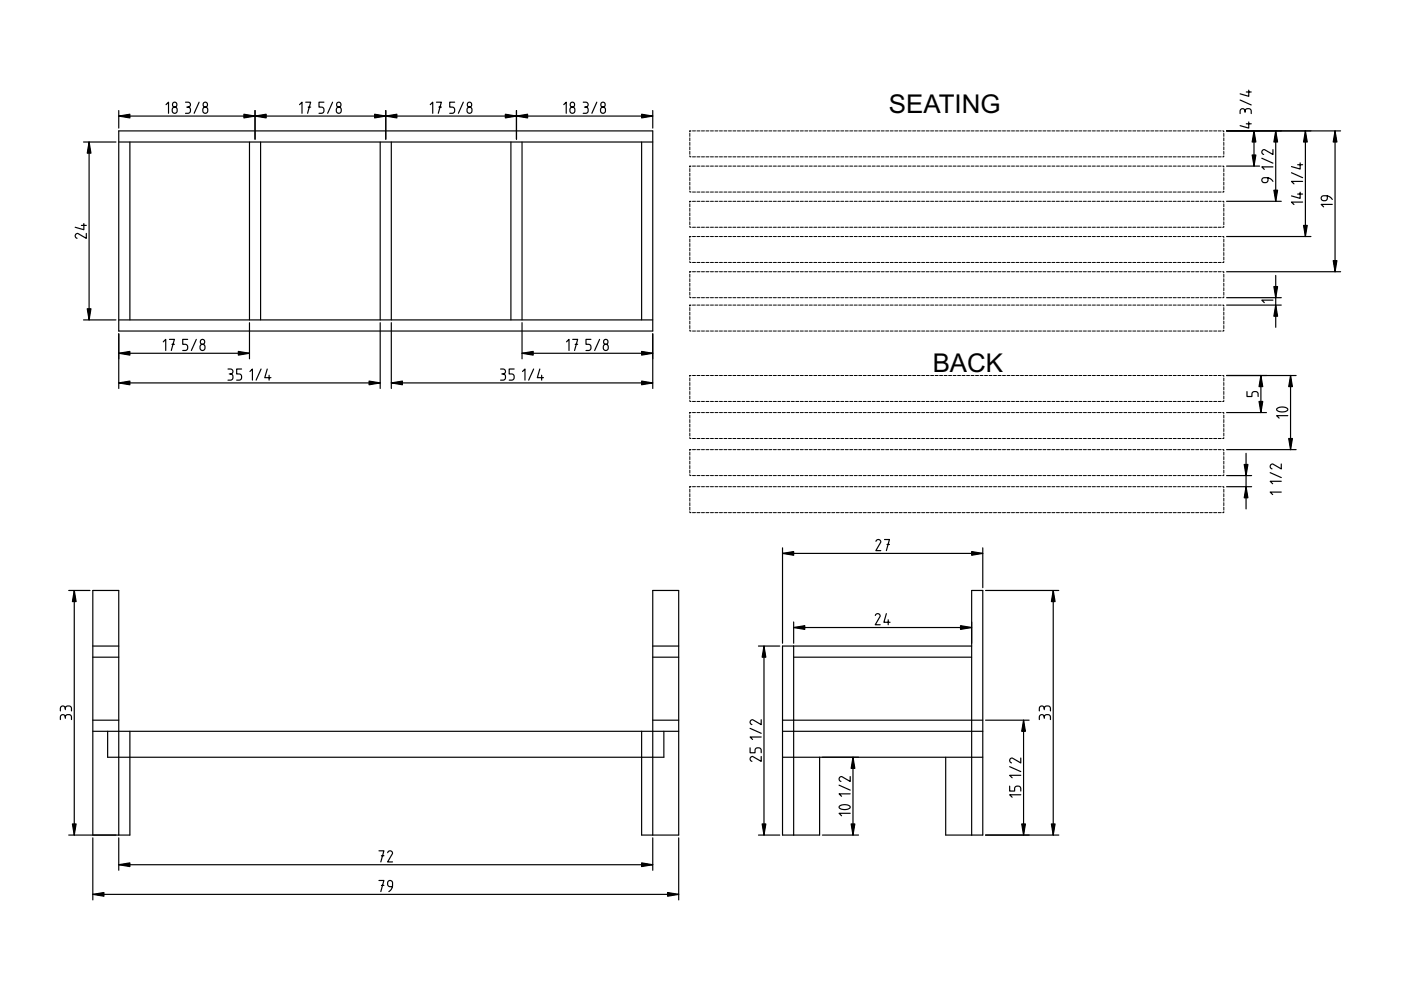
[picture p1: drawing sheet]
<svg xmlns="http://www.w3.org/2000/svg" width="297mm" height="210mm" viewBox="0 0 297 210" stroke-linecap="round" stroke-linejoin="round" font-family="sans-serif">
<defs><g id="words">
<g font-size="5.5">
<text x="188.5" y="23.9">SEATING</text>
<text x="197.7" y="78.9">BACK</text>
</g>
</g></defs>
<g fill="none" stroke="#000" stroke-width=".25">
<path d="M264.2 19.5h1.1M264.8 19.1v1.3l-1.9-.5M17.7 30.1h6.9M18.9 30.1v37.7M25.2 23.4v3.8M25.2 27.8h113.2v42.4h-113.2zM25.2 30.1h113.2M25.2 24.6h113.2M27.5 30.1v37.7M35.2 22.2l.5-.5v2.3M36.7 22.9l.4-.2 .4 .2 .1 .7-.3 .3-.4 .1-.3-.2-.1-.6zM39.3 21.7h.8l.3 .5-.2 .4-.3 .1 .4 .3v.7l-.3 .3h-.7"/>
<path d="M39.6 22.7h.3M42.2 21.7l-1 2.3M43.2 22.9l.4-.2 .4 .2v.7l-.2 .3-.4 .1-.3-.2-.1-.6zM52.9 30.1v37.7M54.1 23.4v6.1M55.3 30.1v37.7M63.5 22.2l.5-.5v2.3M64.8 21.7h1.1l-.7 2.3M65.3 22.7h.6M68.7 21.7h-1.1v1l.8 .1 .3 .4v.4l-.2 .3-.9 .1M70.5 21.7l-1 2.3M71.5 22.9l.4-.2 .4 .2v.7l-.2 .3-.4 .1-.3-.2-.1-.6z"/>
<path d="M80.6 30.1v37.7M81.8 23.4v6.1M83 30.1v37.7M91.2 22.2l.5-.5v2.3M92.5 21.7h1.1l-.7 2.3M93.1 22.7h.5M96.4 21.7h-1.1v1l.8 .1 .3 .4v.4l-.2 .3-.9 .1M98.2 21.7l-1 2.3M99.2 22.9l.4-.2 .4 .2 .1 .7-.3 .3-.4 .1-.3-.2-.1-.6zM108.3 30.1v37.7M109.5 23.4v6.1M110.7 30.1v37.7"/>
<path d="M119.5 22.2l.5-.5v2.3M121 22.9l.4-.2 .4 .2 .1 .7-.2 .3-.4 .1-.4-.2-.1-.6zM123.7 21.7h.7l.3 .5-.2 .4-.3 .1 .5 .3-.1 .7-.3 .3h-.6M123.9 22.7h.3M126.5 21.7l-1 2.3M127.5 22.9l.4-.2 .4 .2 .1 .7-.3 .3-.4 .1-.3-.2-.1-.6zM136 30.1v37.7M138.4 23.4v3.8M260.1 27.8h24.1M260.1 35.2h7M262.9 24.1l.1-.8 .5-.3 .3 .2 .2 .4 .3-.5h.7l.3 .3v.7M262.9 21.2l2.4 1.1"/>
<path d="M264 23.6v.2M264.2 26.2h1.1M264.8 25.9v1.3l-1.9-.6M265.9 27.8v7.4M267.5 33.5l2.4 1.1M268.8 37.7v.6l-.2 .3-.6 .1-.4-.2v-.5l.5-.3 1.1 .1 .7 .7M269.9 35.4h-2.4l.6 .5M269.9 31.7v1.1l-1.9-1.1-.3 .2-.2 .3 .1 .4 .3 .1M270.5 27.8v14.9M273.8 36.6l2.4 1.1M275.1 34.9h1.1M275.7 34.5v1.3l-1.9-.5"/>
<path d="M276.2 38.5h-2.4l.5 .5M276.8 27.8v22.3M283.1 27.8v29.8M17.3 47.8h1M17.8 47.4v1.3l-1.9-.5M18.3 49.5v1l-1.9-1-.3 .1-.2 .3 .1 .4 .3 .2M260.1 42.7h11.6M260.1 50.1h17.8M260.1 57.6h24.1M270.5 58.4v11M275.1 41.1h1.1M275.7 40.8v1.3l-1.9-.6"/>
<path d="M276.2 42.8h-2.4l.5 .6M281.4 41.5v.6l-.2 .4h-.7l-.3-.2v-.5l.4-.3 1.2 .2 .7 .6M282.5 43.3h-2.4l.5 .6M17.7 67.8h6.9M25.2 70.8v11.6M25.2 67.8h113.2M25.2 74.9h27.7M34.6 72.5l.5-.5v2.3M35.9 72h1.1l-.7 2.3M36.4 73h.6M39.8 72h-1.1v1l.8 .1 .3 .4v.4l-.2 .3-.9 .1M41.6 72l-1 2.3"/>
<path d="M42.6 73.2l.4-.2 .4 .2v.7l-.2 .3-.4 .1-.3-.2-.1-.6zM48.3 78.2l.8 .1 .3 .5-.2 .3-.3 .2 .4 .3v.7l-.3 .3h-.7M48.6 79.3h.3M51.2 78.2h-1v1.1l.7 .1 .3 .4v.4l-.2 .3-.8 .1M52.9 68.4v7.7M53 78.8l.5-.6v2.4M55.4 78.2l-1.1 2.4M56.7 78.2l-.6 1.9h1.3M57.1 79.6v1M80.6 68.4v14M83 68.4v14M106.1 78.2l.8 .1 .3 .5-.2 .3-.3 .2 .4 .3v.7l-.3 .3h-.7"/>
<path d="M106.4 79.3h.3M109 78.2h-1v1.1l.7 .1 .3 .4v.4l-.2 .3-.8 .1M110.7 68.4v7.7M110.7 74.9h27.7M110.8 78.8l.5-.6v2.4M113.1 78.2l-1 2.4M114.4 78.2l-.5 1.9h1.3M114.8 79.6v1M120.1 72.5l.5-.5v2.3M121.4 72h1.1l-.7 2.3M121.9 73h.6M125.3 72h-1.1v1l.8 .1 .3 .4v.4l-.2 .3-.9 .1"/>
<path d="M127.1 72l-1 2.3M128.1 73.2l.4-.2 .4 .2v.7l-.2 .3-.4 .1-.3-.2-.1-.6zM138.4 70.8v11.6M260.1 63.1h11.6M260.1 64.7h11.6M260.1 79.6h14.7M267.3 79.6v7.9M269.9 63.6h-2.4l.6 .6M273.6 79.6v15.7M25.2 81.2h55.4M83 81.2h55.4M260.1 87.5h8.4"/>
<path d="M260.1 95.3h14.7M264.2 96.1v11.8M264.4 83v1.1h1l.1-.8 .5-.3h.4l.3 .3v.8M270.8 86.6a1.65 1.65 0 0 1 2.2 .2l-.1 .3a1.65 1.65 0 0 1-2.2-.3zM271.7 98.4v1l-1.9-1-.3 .1-.2 .3 .1 .4 .3 .2M273 88.1h-2.3l.5 .6M165.9 116.2v20.2M165.9 117.3h42.5M185.7 114.8l.2-.3 .4-.1 .3 .2 .1 .3-1 1.8h1M187.5 114.4h1.1l-.7 2.3M188.1 115.4h.5M208.4 116.2v8.4"/>
<path d="M260.1 100.8h5.3M260.1 103.2h5.3M269.3 100.2l2.4 1.1M271.7 104.3h-2.4l.5 .6M271.7 102h-2.4l.5 .6M14.6 125.2h4.5M15.7 125.2v51.9M19.7 137h5.5M19.7 139.3h5.5M138.4 137h5.5M138.4 139.3h5.5M160.8 137h4.5"/>
<path d="M162 137v40.1M168.3 131.9v4.5M168.3 137v40.1M168.3 139.3h37.7M168.3 133.1h37.7M185.6 130.5l.2-.3 .4-.1 .3 .2 .1 .3-1 1.9h1M187.9 130.1l-.5 1.8h1.3M188.3 131.4v1.1M206 137h-40.1v40.1h7.9v-16.5M209 125.2h15.5M223.3 125.2v51.9M12.8 152.6l.1-.8 .4-.3 .4 .2 .1 .3 .4-.4h.7l.2 .3 .1 .7"/>
<path d="M12.8 150.7l.1-.7 .4-.3 .4 .1 .1 .4 .4-.5h.7l.2 .4 .1 .6M13.8 150.2v.3M13.8 152v.3M19.7 155.1h124.2M19.7 152.7h5.5M22.8 155.1v5.5h118v-5.5M27.5 155.1v22h-12.9M136 155.1v22h7.9v-51.9h-5.5v51.9M138.4 152.7h5.5M159 158.6v1h1.1v-.8l.5-.2h.4l.3 .2 .1 .8M159 154.4l2.4 1.1M161.4 156.3h-2.4l.6 .5"/>
<path d="M161.4 152.6v1l-1.9-1-.3 .1-.2 .3 .1 .4 .3 .2M165.9 155.1h42.5M165.9 152.7h42.5M209 152.7h9.2M217 152.7v24.4M220.4 152.6v-.8l.5-.3 .4 .2 .1 .3 .3-.4h.7l.3 .3v.7M220.4 150.7v-.7l.5-.3 .4 .1 .1 .4 .3-.5h.7l.3 .4v.6M221.4 150.2v.3M221.4 152v.3M19.7 177.1v-51.9h5.5v51.9M19.7 177.6v13.2M25.2 177.6v6.9"/>
<path d="M138.4 177.6v6.9M143.9 177.6v13.2M160.8 177.1h4.5M161.4 160.4v1l-1.9-1-.3 .1-.2 .3 .1 .4 .3 .2M165.9 160.6h42.5M174.4 177.1h7.6M177.9 166.5l2.4 1M178 170.9a1.65 1.65 0 0 1 2.3 .2l-.2 .3a1.65 1.65 0 0 1-2.2-.2zM180.3 172.4h-2.4l.5 .6M180.3 168.3h-2.4l.5 .5M180.3 164.6v1.1l-1.9-1.1-.3 .2-.2 .3 .1 .4 .3 .2M180.9 160.6v16.5"/>
<path d="M200.5 160.6v16.5h7.9v-51.9h-2.4v51.9M209 177.1h15.5M214.1 166.7v1h1l.1-.7 .4-.3h.5l.2 .2 .1 .8M214.1 162.6l2.3 1M216.4 168.5h-2.3l.5 .5M216.4 164.4h-2.3l.5 .5M216.4 160.7v1.1l-1.8-1.1-.4 .2-.1 .3 .1 .4 .3 .1M19.7 189.6h124.2M25.2 183.3h113.2M80.3 180.4h1.1l-.7 2.4M80.3 186.7h1.1l-.7 2.3M80.9 181.4h.5"/>
<path d="M80.9 187.7h.5M82.2 180.8l.2-.3 .4-.1 .3 .2 .1 .3-1 1.9h1M83.2 188h-.6l-.3-.2-.1-.7 .2-.3 .6-.1 .2 .5-.1 1.2-.7 .6"/>
<circle cx="37.1" cy="22.2" r=".5"/>
<circle cx="43.6" cy="22.2" r=".5"/>
<circle cx="71.9" cy="22.2" r=".5"/>
<circle cx="99.6" cy="22.2" r=".5"/>
<circle cx="121.4" cy="22.2" r=".5"/>
<circle cx="127.9" cy="22.2" r=".5"/>
<circle cx="43" cy="72.5" r=".5"/>
<circle cx="128.5" cy="72.5" r=".5"/>
</g>
<g fill="#000">
<path d="M18.9 30.1l.4 2.4h-.8zM25.2 24.6l2.3-.4v.8zM54.1 24.6l2.3-.4v.8zM51.7 24.2l2.4 .4-2.4 .4zM81.8 24.6l2.3-.4v.8zM79.4 24.2l2.4 .4-2.4 .4zM109.5 24.6l2.4-.4v.8zM107.1 24.2l2.4 .4-2.4 .4zM136 24.2l2.4 .4-2.4 .4zM265.9 27.8l.4 2.3h-.8zM265.5 32.9h.8l-.4 2.3zM270.5 27.8l.4 2.3h-.8z"/>
<path d="M276.8 27.8l.4 2.3h-.8zM283.1 27.8l.4 2.3h-.8zM270.1 40.3h.8l-.4 2.4zM276.4 47.8h.8l-.4 2.3zM282.7 55.3h.8l-.4 2.3zM18.5 65.5h.8l-.4 2.3zM25.2 74.9l2.3-.4v.8zM50.5 74.5l2.4 .4-2.4 .4zM110.7 74.9l2.3-.4v.8zM136 74.5l2.4 .4-2.4 .4zM267.3 79.6l.4 2.4h-.8zM270.1 60.8h.8l-.4 2.3z"/>
<path d="M270.5 64.7l.4 2.3h-.8zM273.6 79.6l.4 2.4h-.8zM25.2 81.2l2.3-.4v.8zM78.2 80.8l2.4 .4-2.4 .4zM83 81.2l2.3-.4v.8zM136 80.8l2.4 .4-2.4 .4zM266.9 85.1h.8l-.4 2.4zM273.2 93h.8l-.4 2.3zM165.9 117.3l2.4-.4v.8zM206 116.9l2.4 .4-2.4 .4zM263.8 98.5h.8l-.4 2.3zM264.2 103.2l.4 2.3h-.8z"/>
<path d="M15.7 125.2l.4 2.4h-.7zM162 137l.4 2.3h-.8zM168.3 133.1l2.3-.4v.7zM203.7 132.7l2.3 .4-2.3 .3zM223.3 125.2l.4 2.4h-.8zM217 152.7l.4 2.4h-.8zM15.4 174.7h.7l-.4 2.4zM161.6 174.7h.8l-.4 2.4zM180.9 160.6l.3 2.3h-.7zM180.5 174.7h.7l-.3 2.4zM216.6 174.7h.8l-.4 2.4zM222.9 174.7h.8l-.4 2.4z"/>
<path d="M19.7 189.6l2.3-.4v.8zM25.2 183.3l2.3-.4v.8zM136 182.9l2.4 .4-2.4 .4zM141.5 189.2l2.4 .4-2.4 .4z"/>
</g>
<g fill="#000" stroke="#000" stroke-width=".25">
<path d="M18.9 30.1l.4 2.4h-.8zM25.2 24.6l2.3-.4v.8zM54.1 24.6l2.3-.4v.8zM51.7 24.2l2.4 .4-2.4 .4zM81.8 24.6l2.3-.4v.8zM79.4 24.2l2.4 .4-2.4 .4zM109.5 24.6l2.4-.4v.8zM107.1 24.2l2.4 .4-2.4 .4zM136 24.2l2.4 .4-2.4 .4zM265.9 27.8l.4 2.3h-.8zM265.5 32.9h.8l-.4 2.3zM270.5 27.8l.4 2.3h-.8z"/>
<path d="M276.8 27.8l.4 2.3h-.8zM283.1 27.8l.4 2.3h-.8zM270.1 40.3h.8l-.4 2.4zM276.4 47.8h.8l-.4 2.3zM282.7 55.3h.8l-.4 2.3zM18.5 65.5h.8l-.4 2.3zM25.2 74.9l2.3-.4v.8zM50.5 74.5l2.4 .4-2.4 .4zM110.7 74.9l2.3-.4v.8zM136 74.5l2.4 .4-2.4 .4zM267.3 79.6l.4 2.4h-.8zM270.1 60.8h.8l-.4 2.3z"/>
<path d="M270.5 64.7l.4 2.3h-.8zM273.6 79.6l.4 2.4h-.8zM25.2 81.2l2.3-.4v.8zM78.2 80.8l2.4 .4-2.4 .4zM83 81.2l2.3-.4v.8zM136 80.8l2.4 .4-2.4 .4zM266.9 85.1h.8l-.4 2.4zM273.2 93h.8l-.4 2.3zM165.9 117.3l2.4-.4v.8zM206 116.9l2.4 .4-2.4 .4zM263.8 98.5h.8l-.4 2.3zM264.2 103.2l.4 2.3h-.8z"/>
<path d="M15.7 125.2l.4 2.4h-.7zM162 137l.4 2.3h-.8zM168.3 133.1l2.3-.4v.7zM203.7 132.7l2.3 .4-2.3 .3zM223.3 125.2l.4 2.4h-.8zM217 152.7l.4 2.4h-.8zM15.4 174.7h.7l-.4 2.4zM161.6 174.7h.8l-.4 2.4zM180.9 160.6l.3 2.3h-.7zM180.5 174.7h.7l-.3 2.4zM216.6 174.7h.8l-.4 2.4zM222.9 174.7h.8l-.4 2.4z"/>
<path d="M19.7 189.6l2.3-.4v.8zM25.2 183.3l2.3-.4v.8zM136 182.9l2.4 .4-2.4 .4zM141.5 189.2l2.4 .4-2.4 .4z"/>
</g>
<g fill="none" stroke="#000" stroke-width=".21">
<path d="M146.3 33v.3h.2M146.3 28.3v.6M146.3 29.2v.7M146.3 30.2v.6M146.3 31.1v.7M146.3 32.1v.6M146.3 35.7v.7M146.3 36.7v.6M146.3 37.7v.6M146.3 38.6v.6M146.3 39.6v.6M146.5 27.8h-.2v.2"/>
<path d="M146.5 35.2h-.2v.2M146.8 27.8h.7M146.8 33.3h.7M146.8 35.2h.7M147.8 27.8h.6M147.8 33.3h.6M147.8 35.2h.6M148.7 27.8h.7M148.7 33.3h.7M148.7 35.2h.7M149.7 27.8h.6M149.7 33.3h.6"/>
<path d="M149.7 35.2h.6M150.6 27.8h.7M150.6 33.3h.7M150.6 35.2h.7M151.6 27.8h.6M151.6 33.3h.6M151.6 35.2h.6M152.5 27.8h.7M152.5 33.3h.7M152.5 35.2h.7M153.5 27.8h.6M153.5 33.3h.6"/>
<path d="M153.5 35.2h.6M154.4 27.8h.7M154.4 33.3h.7M154.4 35.2h.7M155.4 27.8h.6M155.4 33.3h.6M155.4 35.2h.6M156.3 27.8h.7M156.3 33.3h.7M156.3 35.2h.7M157.3 27.8h.6M157.3 33.3h.6"/>
<path d="M157.3 35.2h.6M158.3 27.8h.6M158.3 33.3h.6M158.3 35.2h.6M159.2 27.8h.6M159.2 33.3h.6M159.2 35.2h.6M160.2 27.8h.6M160.2 33.3h.6M160.2 35.2h.6M161.1 27.8h.6M161.1 33.3h.6"/>
<path d="M161.1 35.2h.6M162.1 27.8h.6M162.1 33.3h.6M162.1 35.2h.6M163 27.8h.6M163 33.3h.6M163 35.2h.6M164 27.8h.6M164 33.3h.6M164 35.2h.6M164.9 27.8h.7M164.9 33.3h.7"/>
<path d="M164.9 35.2h.7M165.9 27.8h.6M165.9 33.3h.6M165.9 35.2h.6M166.8 27.8h.7M166.8 33.3h.7M166.8 35.2h.7M167.8 27.8h.6M167.8 33.3h.6M167.8 35.2h.6M168.7 27.8h.7M168.7 33.3h.7"/>
<path d="M168.7 35.2h.7M169.7 27.8h.6M169.7 33.3h.6M169.7 35.2h.6M170.6 27.8h.7M170.6 33.3h.7M170.6 35.2h.7M171.6 27.8h.6M171.6 33.3h.6M171.6 35.2h.6M172.5 27.8h.7M172.5 33.3h.7"/>
<path d="M172.5 35.2h.7M173.5 27.8h.6M173.5 33.3h.6M173.5 35.2h.6M174.4 27.8h.7M174.4 33.3h.7M174.4 35.2h.7M175.4 27.8h.6M175.4 33.3h.6M175.4 35.2h.6M176.3 27.8h.7M176.3 33.3h.7"/>
<path d="M176.3 35.2h.7M177.3 27.8h.6M177.3 33.3h.6M177.3 35.2h.6M178.3 27.8h.6M178.3 33.3h.6M178.3 35.2h.6M179.2 27.8h.6M179.2 33.3h.6M179.2 35.2h.6M180.2 27.8h.6M180.2 33.3h.6"/>
<path d="M180.2 35.2h.6M181.1 27.8h.6M181.1 33.3h.6M181.1 35.2h.6M182.1 27.8h.6M182.1 33.3h.6M182.1 35.2h.6M183 27.8h.7M183 33.3h.7M183 35.2h.7M184 27.8h.6M184 33.3h.6"/>
<path d="M184 35.2h.6M184.9 27.8h.7M184.9 33.3h.7M184.9 35.2h.7M185.9 27.8h.6M185.9 33.3h.6M185.9 35.2h.6M186.8 27.8h.7M186.8 33.3h.7M186.8 35.2h.7M187.8 27.8h.6M187.8 33.3h.6"/>
<path d="M187.8 35.2h.6M188.7 27.8h.7M188.7 33.3h.7M188.7 35.2h.7M189.7 27.8h.6M189.7 33.3h.6M189.7 35.2h.6M190.6 27.8h.7M190.6 33.3h.7M190.6 35.2h.7M191.6 27.8h.6M191.6 33.3h.6"/>
<path d="M191.6 35.2h.6M192.5 27.8h.7M192.5 33.3h.7M192.5 35.2h.7M193.5 27.8h.6M193.5 33.3h.6M193.5 35.2h.6M194.4 27.8h.7M194.4 33.3h.7M194.4 35.2h.7M195.4 27.8h.6M195.4 33.3h.6"/>
<path d="M195.4 35.2h.6M196.4 27.8h.6M196.4 33.3h.6M196.4 35.2h.6M197.3 27.8h.6M197.3 33.3h.6M197.3 35.2h.6M198.3 27.8h.6M198.3 33.3h.6M198.3 35.2h.6M199.2 27.8h.6M199.2 33.3h.6"/>
<path d="M199.2 35.2h.6M200.2 27.8h.6M200.2 33.3h.6M200.2 35.2h.6M201.1 27.8h.7M201.1 33.3h.7M201.1 35.2h.7M202.1 27.8h.6M202.1 33.3h.6M202.1 35.2h.6M203 27.8h.7M203 33.3h.7"/>
<path d="M203 35.2h.7M204 27.8h.6M204 33.3h.6M204 35.2h.6M204.9 27.8h.7M204.9 33.3h.7M204.9 35.2h.7M205.9 27.8h.6M205.9 33.3h.6M205.9 35.2h.6M206.8 27.8h.7M206.8 33.3h.7"/>
<path d="M206.8 35.2h.7M207.8 27.8h.6M207.8 33.3h.6M207.8 35.2h.6M208.7 27.8h.7M208.7 33.3h.7M208.7 35.2h.7M209.7 27.8h.6M209.7 33.3h.6M209.7 35.2h.6M210.6 27.8h.7M210.6 33.3h.7"/>
<path d="M210.6 35.2h.7M211.6 27.8h.6M211.6 33.3h.6M211.6 35.2h.6M212.5 27.8h.7M212.5 33.3h.7M212.5 35.2h.7M213.5 27.8h.6M213.5 33.3h.6M213.5 35.2h.6M214.5 27.8h.6M214.5 33.3h.6"/>
<path d="M214.5 35.2h.6M215.4 27.8h.6M215.4 33.3h.6M215.4 35.2h.6M216.4 27.8h.6M216.4 33.3h.6M216.4 35.2h.6M217.3 27.8h.6M217.3 33.3h.6M217.3 35.2h.6M218.3 27.8h.6M218.3 33.3h.6"/>
<path d="M218.3 35.2h.6M219.2 27.8h.7M219.2 33.3h.7M219.2 35.2h.7M220.2 27.8h.6M220.2 33.3h.6M220.2 35.2h.6M221.1 27.8h.7M221.1 33.3h.7M221.1 35.2h.7M222.1 27.8h.6M222.1 33.3h.6"/>
<path d="M222.1 35.2h.6M223 27.8h.7M223 33.3h.7M223 35.2h.7M224 27.8h.6M224 33.3h.6M224 35.2h.6M224.9 27.8h.7M224.9 33.3h.7M224.9 35.2h.7M225.9 27.8h.6M225.9 33.3h.6"/>
<path d="M225.9 35.2h.6M226.8 27.8h.7M226.8 33.3h.7M226.8 35.2h.7M227.8 27.8h.6M227.8 33.3h.6M227.8 35.2h.6M228.7 27.8h.7M228.7 33.3h.7M228.7 35.2h.7M229.7 27.8h.6M229.7 33.3h.6"/>
<path d="M229.7 35.2h.6M230.6 27.8h.7M230.6 33.3h.7M230.6 35.2h.7M231.6 27.8h.6M231.6 33.3h.6M231.6 35.2h.6M232.6 27.8h.6M232.6 33.3h.6M232.6 35.2h.6M233.5 27.8h.6M233.5 33.3h.6"/>
<path d="M233.5 35.2h.6M234.5 27.8h.6M234.5 33.3h.6M234.5 35.2h.6M235.4 27.8h.6M235.4 33.3h.6M235.4 35.2h.6M236.4 27.8h.6M236.4 33.3h.6M236.4 35.2h.6M237.3 27.8h.7M237.3 33.3h.7"/>
<path d="M237.3 35.2h.7M238.3 27.8h.6M238.3 33.3h.6M238.3 35.2h.6M239.2 27.8h.7M239.2 33.3h.7M239.2 35.2h.7M240.2 27.8h.6M240.2 33.3h.6M240.2 35.2h.6M241.1 27.8h.7M241.1 33.3h.7"/>
<path d="M241.1 35.2h.7M242.1 27.8h.6M242.1 33.3h.6M242.1 35.2h.6M243 27.8h.7M243 33.3h.7M243 35.2h.7M244 27.8h.6M244 33.3h.6M244 35.2h.6M244.9 27.8h.7M244.9 33.3h.7"/>
<path d="M244.9 35.2h.7M245.9 27.8h.6M245.9 33.3h.6M245.9 35.2h.6M246.8 27.8h.7M246.8 33.3h.7M246.8 35.2h.7M247.8 27.8h.6M247.8 33.3h.6M247.8 35.2h.6M248.7 27.8h.7M248.7 33.3h.7"/>
<path d="M248.7 35.2h.7M249.7 27.8h.6M249.7 33.3h.6M249.7 35.2h.6M250.7 27.8h.6M250.7 33.3h.6M250.7 35.2h.6M251.6 27.8h.6M251.6 33.3h.6M251.6 35.2h.6M252.6 27.8h.6M252.6 33.3h.6"/>
<path d="M252.6 35.2h.6M253.5 27.8h.6M253.5 33.3h.6M253.5 35.2h.6M254.5 27.8h.6M254.5 33.3h.6M254.5 35.2h.6M255.4 27.8h.7M255.4 33.3h.7M255.4 35.2h.7M256.4 27.8h.6M256.4 33.3h.6"/>
<path d="M256.4 35.2h.6M257.3 27.8h.7M257.3 33.3h.7M257.3 35.2h.7M258.3 27.8h.6M258.3 33.3h.6M258.3 35.2h.6M259.2 27.8h.3v.2M259.2 35.2h.3v.2M259.5 33v.3h-.3M259.5 28.3v.6M259.5 29.2v.7"/>
<path d="M259.5 30.2v.6M259.5 31.1v.7M259.5 32.1v.6M259.5 35.7v.7M259.5 36.7v.6M259.5 37.7v.6M259.5 38.6v.6M259.5 39.6v.6M146.3 40.5v.2h.2M146.3 48v.2h.2M146.3 55.4v.3h.2M146.3 43.2v.6"/>
<path d="M146.3 44.2v.6M146.3 45.1v.7M146.3 46.1v.6M146.3 47v.7M146.3 50.7v.6M146.3 51.6v.7M146.3 52.6v.6M146.3 53.5v.7M146.3 54.5v.6M146.3 58.1v.7M146.3 59.1v.6M146.5 42.7h-.2v.2"/>
<path d="M146.5 50.1h-.2v.3M146.5 57.6h-.2v.2M146.8 40.7h.7M146.8 42.7h.7M146.8 48.2h.7M146.8 50.1h.7M146.8 55.7h.7M146.8 57.6h.7M147.8 40.7h.6M147.8 42.7h.6M147.8 48.2h.6M147.8 50.1h.6"/>
<path d="M147.8 55.7h.6M147.8 57.6h.6M148.7 40.7h.7M148.7 42.7h.7M148.7 48.2h.7M148.7 50.1h.7M148.7 55.7h.7M148.7 57.6h.7M149.7 40.7h.6M149.7 42.7h.6M149.7 48.2h.6M149.7 50.1h.6"/>
<path d="M149.7 55.7h.6M149.7 57.6h.6M150.6 40.7h.7M150.6 42.7h.7M150.6 48.2h.7M150.6 50.1h.7M150.6 55.7h.7M150.6 57.6h.7M151.6 40.7h.6M151.6 42.7h.6M151.6 48.2h.6M151.6 50.1h.6"/>
<path d="M151.6 55.7h.6M151.6 57.6h.6M152.5 40.7h.7M152.5 42.7h.7M152.5 48.2h.7M152.5 50.1h.7M152.5 55.7h.7M152.5 57.6h.7M153.5 40.7h.6M153.5 42.7h.6M153.5 48.2h.6M153.5 50.1h.6"/>
<path d="M153.5 55.7h.6M153.5 57.6h.6M154.4 40.7h.7M154.4 42.7h.7M154.4 48.2h.7M154.4 50.1h.7M154.4 55.7h.7M154.4 57.6h.7M155.4 40.7h.6M155.4 42.7h.6M155.4 48.2h.6M155.4 50.1h.6"/>
<path d="M155.4 55.7h.6M155.4 57.6h.6M156.3 40.7h.7M156.3 42.7h.7M156.3 48.2h.7M156.3 50.1h.7M156.3 55.7h.7M156.3 57.6h.7M157.3 40.7h.6M157.3 42.7h.6M157.3 48.2h.6M157.3 50.1h.6"/>
<path d="M157.3 55.7h.6M157.3 57.6h.6M158.3 40.7h.6M158.3 42.7h.6M158.3 48.2h.6M158.3 50.1h.6M158.3 55.7h.6M158.3 57.6h.6M159.2 40.7h.6M159.2 42.7h.6M159.2 48.2h.6M159.2 50.1h.6"/>
<path d="M159.2 55.7h.6M159.2 57.6h.6M160.2 40.7h.6M160.2 42.7h.6M160.2 48.2h.6M160.2 50.1h.6M160.2 55.7h.6M160.2 57.6h.6M161.1 40.7h.6M161.1 42.7h.6M161.1 48.2h.6M161.1 50.1h.6"/>
<path d="M161.1 55.7h.6M161.1 57.6h.6M162.1 40.7h.6M162.1 42.7h.6M162.1 48.2h.6M162.1 50.1h.6M162.1 55.7h.6M162.1 57.6h.6M163 40.7h.6M163 42.7h.6M163 48.2h.6M163 50.1h.6"/>
<path d="M163 55.7h.6M163 57.6h.6M164 40.7h.6M164 42.7h.6M164 48.2h.6M164 50.1h.6M164 55.7h.6M164 57.6h.6M164.9 40.7h.7M164.9 42.7h.7M164.9 48.2h.7M164.9 50.1h.7"/>
<path d="M164.9 55.7h.7M164.9 57.6h.7M165.9 40.7h.6M165.9 42.7h.6M165.9 48.2h.6M165.9 50.1h.6M165.9 55.7h.6M165.9 57.6h.6M166.8 40.7h.7M166.8 42.7h.7M166.8 48.2h.7M166.8 50.1h.7"/>
<path d="M166.8 55.7h.7M166.8 57.6h.7M167.8 40.7h.6M167.8 42.7h.6M167.8 48.2h.6M167.8 50.1h.6M167.8 55.7h.6M167.8 57.6h.6M168.7 40.7h.7M168.7 42.7h.7M168.7 48.2h.7M168.7 50.1h.7"/>
<path d="M168.7 55.7h.7M168.7 57.6h.7M169.7 40.7h.6M169.7 42.7h.6M169.7 48.2h.6M169.7 50.1h.6M169.7 55.7h.6M169.7 57.6h.6M170.6 40.7h.7M170.6 42.7h.7M170.6 48.2h.7M170.6 50.1h.7"/>
<path d="M170.6 55.7h.7M170.6 57.6h.7M171.6 40.7h.6M171.6 42.7h.6M171.6 48.2h.6M171.6 50.1h.6M171.6 55.7h.6M171.6 57.6h.6M172.5 40.7h.7M172.5 42.7h.7M172.5 48.2h.7M172.5 50.1h.7"/>
<path d="M172.5 55.7h.7M172.5 57.6h.7M173.5 40.7h.6M173.5 42.7h.6M173.5 48.2h.6M173.5 50.1h.6M173.5 55.7h.6M173.5 57.6h.6M174.4 40.7h.7M174.4 42.7h.7M174.4 48.2h.7M174.4 50.1h.7"/>
<path d="M174.4 55.7h.7M174.4 57.6h.7M175.4 40.7h.6M175.4 42.7h.6M175.4 48.2h.6M175.4 50.1h.6M175.4 55.7h.6M175.4 57.6h.6M176.3 40.7h.7M176.3 42.7h.7M176.3 48.2h.7M176.3 50.1h.7"/>
<path d="M176.3 55.7h.7M176.3 57.6h.7M177.3 40.7h.6M177.3 42.7h.6M177.3 48.2h.6M177.3 50.1h.6M177.3 55.7h.6M177.3 57.6h.6M178.3 40.7h.6M178.3 42.7h.6M178.3 48.2h.6M178.3 50.1h.6"/>
<path d="M178.3 55.7h.6M178.3 57.6h.6M179.2 40.7h.6M179.2 42.7h.6M179.2 48.2h.6M179.2 50.1h.6M179.2 55.7h.6M179.2 57.6h.6M180.2 40.7h.6M180.2 42.7h.6M180.2 48.2h.6M180.2 50.1h.6"/>
<path d="M180.2 55.7h.6M180.2 57.6h.6M181.1 40.7h.6M181.1 42.7h.6M181.1 48.2h.6M181.1 50.1h.6M181.1 55.7h.6M181.1 57.6h.6M182.1 40.7h.6M182.1 42.7h.6M182.1 48.2h.6M182.1 50.1h.6"/>
<path d="M182.1 55.7h.6M182.1 57.6h.6M183 40.7h.7M183 42.7h.7M183 48.2h.7M183 50.1h.7M183 55.7h.7M183 57.6h.7M184 40.7h.6M184 42.7h.6M184 48.2h.6M184 50.1h.6"/>
<path d="M184 55.7h.6M184 57.6h.6M184.9 40.7h.7M184.9 42.7h.7M184.9 48.2h.7M184.9 50.1h.7M184.9 55.7h.7M184.9 57.6h.7M185.9 40.7h.6M185.9 42.7h.6M185.9 48.2h.6M185.9 50.1h.6"/>
<path d="M185.9 55.7h.6M185.9 57.6h.6M186.8 40.7h.7M186.8 42.7h.7M186.8 48.2h.7M186.8 50.1h.7M186.8 55.7h.7M186.8 57.6h.7M187.8 40.7h.6M187.8 42.7h.6M187.8 48.2h.6M187.8 50.1h.6"/>
<path d="M187.8 55.7h.6M187.8 57.6h.6M188.7 40.7h.7M188.7 42.7h.7M188.7 48.2h.7M188.7 50.1h.7M188.7 55.7h.7M188.7 57.6h.7M189.7 40.7h.6M189.7 42.7h.6M189.7 48.2h.6M189.7 50.1h.6"/>
<path d="M189.7 55.7h.6M189.7 57.6h.6M190.6 40.7h.7M190.6 42.7h.7M190.6 48.2h.7M190.6 50.1h.7M190.6 55.7h.7M190.6 57.6h.7M191.6 40.7h.6M191.6 42.7h.6M191.6 48.2h.6M191.6 50.1h.6"/>
<path d="M191.6 55.7h.6M191.6 57.6h.6M192.5 40.7h.7M192.5 42.7h.7M192.5 48.2h.7M192.5 50.1h.7M192.5 55.7h.7M192.5 57.6h.7M193.5 40.7h.6M193.5 42.7h.6M193.5 48.2h.6M193.5 50.1h.6"/>
<path d="M193.5 55.7h.6M193.5 57.6h.6M194.4 40.7h.7M194.4 42.7h.7M194.4 48.2h.7M194.4 50.1h.7M194.4 55.7h.7M194.4 57.6h.7M195.4 40.7h.6M195.4 42.7h.6M195.4 48.2h.6M195.4 50.1h.6"/>
<path d="M195.4 55.7h.6M195.4 57.6h.6M196.4 40.7h.6M196.4 42.7h.6M196.4 48.2h.6M196.4 50.1h.6M196.4 55.7h.6M196.4 57.6h.6M197.3 40.7h.6M197.3 42.7h.6M197.3 48.2h.6M197.3 50.1h.6"/>
<path d="M197.3 55.7h.6M197.3 57.6h.6M198.3 40.7h.6M198.3 42.7h.6M198.3 48.2h.6M198.3 50.1h.6M198.3 55.7h.6M198.3 57.6h.6M199.2 40.7h.6M199.2 42.7h.6M199.2 48.2h.6M199.2 50.1h.6"/>
<path d="M199.2 55.7h.6M199.2 57.6h.6M200.2 40.7h.6M200.2 42.7h.6M200.2 48.2h.6M200.2 50.1h.6M200.2 55.7h.6M200.2 57.6h.6M201.1 40.7h.7M201.1 42.7h.7M201.1 48.2h.7M201.1 50.1h.7"/>
<path d="M201.1 55.7h.7M201.1 57.6h.7M202.1 40.7h.6M202.1 42.7h.6M202.1 48.2h.6M202.1 50.1h.6M202.1 55.7h.6M202.1 57.6h.6M203 40.7h.7M203 42.7h.7M203 48.2h.7M203 50.1h.7"/>
<path d="M203 55.7h.7M203 57.6h.7M204 40.7h.6M204 42.7h.6M204 48.2h.6M204 50.1h.6M204 55.7h.6M204 57.6h.6M204.9 40.7h.7M204.9 42.7h.7M204.9 48.2h.7M204.9 50.1h.7"/>
<path d="M204.9 55.7h.7M204.9 57.6h.7M205.9 40.7h.6M205.9 42.7h.6M205.9 48.2h.6M205.9 50.1h.6M205.9 55.7h.6M205.9 57.6h.6M206.8 40.7h.7M206.8 42.7h.7M206.8 48.2h.7M206.8 50.1h.7"/>
<path d="M206.8 55.7h.7M206.8 57.6h.7M207.8 40.7h.6M207.8 42.7h.6M207.8 48.2h.6M207.8 50.1h.6M207.8 55.7h.6M207.8 57.6h.6M208.7 40.7h.7M208.7 42.7h.7M208.7 48.2h.7M208.7 50.1h.7"/>
<path d="M208.7 55.7h.7M208.7 57.6h.7M209.7 40.7h.6M209.7 42.7h.6M209.7 48.2h.6M209.7 50.1h.6M209.7 55.7h.6M209.7 57.6h.6M210.6 40.7h.7M210.6 42.7h.7M210.6 48.2h.7M210.6 50.1h.7"/>
<path d="M210.6 55.7h.7M210.6 57.6h.7M211.6 40.7h.6M211.6 42.7h.6M211.6 48.2h.6M211.6 50.1h.6M211.6 55.7h.6M211.6 57.6h.6M212.5 40.7h.7M212.5 42.7h.7M212.5 48.2h.7M212.5 50.1h.7"/>
<path d="M212.5 55.7h.7M212.5 57.6h.7M213.5 40.7h.6M213.5 42.7h.6M213.5 48.2h.6M213.5 50.1h.6M213.5 55.7h.6M213.5 57.6h.6M214.5 40.7h.6M214.5 42.7h.6M214.5 48.2h.6M214.5 50.1h.6"/>
<path d="M214.5 55.7h.6M214.5 57.6h.6M215.4 40.7h.6M215.4 42.7h.6M215.4 48.2h.6M215.4 50.1h.6M215.4 55.7h.6M215.4 57.6h.6M216.4 40.7h.6M216.4 42.7h.6M216.4 48.2h.6M216.4 50.1h.6"/>
<path d="M216.4 55.7h.6M216.4 57.6h.6M217.3 40.7h.6M217.3 42.7h.6M217.3 48.2h.6M217.3 50.1h.6M217.3 55.7h.6M217.3 57.6h.6M218.3 40.7h.6M218.3 42.7h.6M218.3 48.2h.6M218.3 50.1h.6"/>
<path d="M218.3 55.7h.6M218.3 57.6h.6M219.2 40.7h.7M219.2 42.7h.7M219.2 48.2h.7M219.2 50.1h.7M219.2 55.7h.7M219.2 57.6h.7M220.2 40.7h.6M220.2 42.7h.6M220.2 48.2h.6M220.2 50.1h.6"/>
<path d="M220.2 55.7h.6M220.2 57.6h.6M221.1 40.7h.7M221.1 42.7h.7M221.1 48.2h.7M221.1 50.1h.7M221.1 55.7h.7M221.1 57.6h.7M222.1 40.7h.6M222.1 42.7h.6M222.1 48.2h.6M222.1 50.1h.6"/>
<path d="M222.1 55.7h.6M222.1 57.6h.6M223 40.7h.7M223 42.7h.7M223 48.2h.7M223 50.1h.7M223 55.7h.7M223 57.6h.7M224 40.7h.6M224 42.7h.6M224 48.2h.6M224 50.1h.6"/>
<path d="M224 55.7h.6M224 57.6h.6M224.9 40.7h.7M224.9 42.7h.7M224.9 48.2h.7M224.9 50.1h.7M224.9 55.7h.7M224.9 57.6h.7M225.9 40.7h.6M225.9 42.7h.6M225.9 48.2h.6M225.9 50.1h.6"/>
<path d="M225.9 55.7h.6M225.9 57.6h.6M226.8 40.7h.7M226.8 42.7h.7M226.8 48.2h.7M226.8 50.1h.7M226.8 55.7h.7M226.8 57.6h.7M227.8 40.7h.6M227.8 42.7h.6M227.8 48.2h.6M227.8 50.1h.6"/>
<path d="M227.8 55.7h.6M227.8 57.6h.6M228.7 40.7h.7M228.7 42.7h.7M228.7 48.2h.7M228.7 50.1h.7M228.7 55.7h.7M228.7 57.6h.7M229.7 40.7h.6M229.7 42.7h.6M229.7 48.2h.6M229.7 50.1h.6"/>
<path d="M229.7 55.7h.6M229.7 57.6h.6M230.6 40.7h.7M230.6 42.7h.7M230.6 48.2h.7M230.6 50.1h.7M230.6 55.7h.7M230.6 57.6h.7M231.6 40.7h.6M231.6 42.7h.6M231.6 48.2h.6M231.6 50.1h.6"/>
<path d="M231.6 55.7h.6M231.6 57.6h.6M232.6 40.7h.6M232.6 42.7h.6M232.6 48.2h.6M232.6 50.1h.6M232.6 55.7h.6M232.6 57.6h.6M233.5 40.7h.6M233.5 42.7h.6M233.5 48.2h.6M233.5 50.1h.6"/>
<path d="M233.5 55.7h.6M233.5 57.6h.6M234.5 40.7h.6M234.5 42.7h.6M234.5 48.2h.6M234.5 50.1h.6M234.5 55.7h.6M234.5 57.6h.6M235.4 40.7h.6M235.4 42.7h.6M235.4 48.2h.6M235.4 50.1h.6"/>
<path d="M235.4 55.7h.6M235.4 57.6h.6M236.4 40.7h.6M236.4 42.7h.6M236.4 48.2h.6M236.4 50.1h.6M236.4 55.7h.6M236.4 57.6h.6M237.3 40.7h.7M237.3 42.7h.7M237.3 48.2h.7M237.3 50.1h.7"/>
<path d="M237.3 55.7h.7M237.3 57.6h.7M238.3 40.7h.6M238.3 42.7h.6M238.3 48.2h.6M238.3 50.1h.6M238.3 55.7h.6M238.3 57.6h.6M239.2 40.7h.7M239.2 42.7h.7M239.2 48.2h.7M239.2 50.1h.7"/>
<path d="M239.2 55.7h.7M239.2 57.6h.7M240.2 40.7h.6M240.2 42.7h.6M240.2 48.2h.6M240.2 50.1h.6M240.2 55.7h.6M240.2 57.6h.6M241.1 40.7h.7M241.1 42.7h.7M241.1 48.2h.7M241.1 50.1h.7"/>
<path d="M241.1 55.7h.7M241.1 57.6h.7M242.1 40.7h.6M242.1 42.7h.6M242.1 48.2h.6M242.1 50.1h.6M242.1 55.7h.6M242.1 57.6h.6M243 40.7h.7M243 42.7h.7M243 48.2h.7M243 50.1h.7"/>
<path d="M243 55.7h.7M243 57.6h.7M244 40.7h.6M244 42.7h.6M244 48.2h.6M244 50.1h.6M244 55.7h.6M244 57.6h.6M244.9 40.7h.7M244.9 42.7h.7M244.9 48.2h.7M244.9 50.1h.7"/>
<path d="M244.9 55.7h.7M244.9 57.6h.7M245.9 40.7h.6M245.9 42.7h.6M245.9 48.2h.6M245.9 50.1h.6M245.9 55.7h.6M245.9 57.6h.6M246.8 40.7h.7M246.8 42.7h.7M246.8 48.2h.7M246.8 50.1h.7"/>
<path d="M246.8 55.7h.7M246.8 57.6h.7M247.8 40.7h.6M247.8 42.7h.6M247.8 48.2h.6M247.8 50.1h.6M247.8 55.7h.6M247.8 57.6h.6M248.7 40.7h.7M248.7 42.7h.7M248.7 48.2h.7M248.7 50.1h.7"/>
<path d="M248.7 55.7h.7M248.7 57.6h.7M249.7 40.7h.6M249.7 42.7h.6M249.7 48.2h.6M249.7 50.1h.6M249.7 55.7h.6M249.7 57.6h.6M250.7 40.7h.6M250.7 42.7h.6M250.7 48.2h.6M250.7 50.1h.6"/>
<path d="M250.7 55.7h.6M250.7 57.6h.6M251.6 40.7h.6M251.6 42.7h.6M251.6 48.2h.6M251.6 50.1h.6M251.6 55.7h.6M251.6 57.6h.6M252.6 40.7h.6M252.6 42.7h.6M252.6 48.2h.6M252.6 50.1h.6"/>
<path d="M252.6 55.7h.6M252.6 57.6h.6M253.5 40.7h.6M253.5 42.7h.6M253.5 48.2h.6M253.5 50.1h.6M253.5 55.7h.6M253.5 57.6h.6M254.5 40.7h.6M254.5 42.7h.6M254.5 48.2h.6M254.5 50.1h.6"/>
<path d="M254.5 55.7h.6M254.5 57.6h.6M255.4 40.7h.7M255.4 42.7h.7M255.4 48.2h.7M255.4 50.1h.7M255.4 55.7h.7M255.4 57.6h.7M256.4 40.7h.6M256.4 42.7h.6M256.4 48.2h.6M256.4 50.1h.6"/>
<path d="M256.4 55.7h.6M256.4 57.6h.6M257.3 40.7h.7M257.3 42.7h.7M257.3 48.2h.7M257.3 50.1h.7M257.3 55.7h.7M257.3 57.6h.7M258.3 40.7h.6M258.3 42.7h.6M258.3 48.2h.6M258.3 50.1h.6"/>
<path d="M258.3 55.7h.6M258.3 57.6h.6M259.2 42.7h.3v.2M259.2 50.1h.3v.3M259.2 57.6h.3v.2M259.5 40.5v.2h-.3M259.5 48v.2h-.3M259.5 55.4v.3h-.3M259.5 43.2v.6M259.5 44.2v.6M259.5 45.1v.7M259.5 46.1v.6"/>
<path d="M259.5 47v.7M259.5 50.7v.6M259.5 51.6v.7M259.5 52.6v.6M259.5 53.5v.7M259.5 54.5v.6M259.5 58.1v.7M259.5 59.1v.6M146.3 62.9v.2h.2M146.3 70v.2h.2M146.3 60v.7M146.3 61v.6"/>
<path d="M146.3 62v.6M146.3 65.2v.7M146.3 66.2v.6M146.3 67.1v.7M146.3 68.1v.6M146.3 69v.7M146.5 64.7h-.2v.2M146.5 79.6h-.2v.2M146.8 63.1h.7M146.8 64.7h.7M146.8 70.2h.7M146.8 79.6h.7"/>
<path d="M147.8 63.1h.6M147.8 64.7h.6M147.8 70.2h.6M147.8 79.6h.6M148.7 63.1h.7M148.7 64.7h.7M148.7 70.2h.7M148.7 79.6h.7M149.7 63.1h.6M149.7 64.7h.6M149.7 70.2h.6M149.7 79.6h.6"/>
<path d="M150.6 63.1h.7M150.6 64.7h.7M150.6 70.2h.7M150.6 79.6h.7M151.6 63.1h.6M151.6 64.7h.6M151.6 70.2h.6M151.6 79.6h.6M152.5 63.1h.7M152.5 64.7h.7M152.5 70.2h.7M152.5 79.6h.7"/>
<path d="M153.5 63.1h.6M153.5 64.7h.6M153.5 70.2h.6M153.5 79.6h.6M154.4 63.1h.7M154.4 64.7h.7M154.4 70.2h.7M154.4 79.6h.7M155.4 63.1h.6M155.4 64.7h.6M155.4 70.2h.6M155.4 79.6h.6"/>
<path d="M156.3 63.1h.7M156.3 64.7h.7M156.3 70.2h.7M156.3 79.6h.7M157.3 63.1h.6M157.3 64.7h.6M157.3 70.2h.6M157.3 79.6h.6M158.3 63.1h.6M158.3 64.7h.6M158.3 70.2h.6M158.3 79.6h.6"/>
<path d="M159.2 63.1h.6M159.2 64.7h.6M159.2 70.2h.6M159.2 79.6h.6M160.2 63.1h.6M160.2 64.7h.6M160.2 70.2h.6M160.2 79.6h.6M161.1 63.1h.6M161.1 64.7h.6M161.1 70.2h.6M161.1 79.6h.6"/>
<path d="M162.1 63.1h.6M162.1 64.7h.6M162.1 70.2h.6M162.1 79.6h.6M163 63.1h.6M163 64.7h.6M163 70.2h.6M163 79.6h.6M164 63.1h.6M164 64.7h.6M164 70.2h.6M164 79.6h.6"/>
<path d="M164.9 63.1h.7M164.9 64.7h.7M164.9 70.2h.7M164.9 79.6h.7M165.9 63.1h.6M165.9 64.7h.6M165.9 70.2h.6M165.9 79.6h.6M166.8 63.1h.7M166.8 64.7h.7M166.8 70.2h.7M166.8 79.6h.7"/>
<path d="M167.8 63.1h.6M167.8 64.7h.6M167.8 70.2h.6M167.8 79.6h.6M168.7 63.1h.7M168.7 64.7h.7M168.7 70.2h.7M168.7 79.6h.7M169.7 63.1h.6M169.7 64.7h.6M169.7 70.2h.6M169.7 79.6h.6"/>
<path d="M170.6 63.1h.7M170.6 64.7h.7M170.6 70.2h.7M170.6 79.6h.7M171.6 63.1h.6M171.6 64.7h.6M171.6 70.2h.6M171.6 79.6h.6M172.5 63.1h.7M172.5 64.7h.7M172.5 70.2h.7M172.5 79.6h.7"/>
<path d="M173.5 63.1h.6M173.5 64.7h.6M173.5 70.2h.6M173.5 79.6h.6M174.4 63.1h.7M174.4 64.7h.7M174.4 70.2h.7M174.4 79.6h.7M175.4 63.1h.6M175.4 64.7h.6M175.4 70.2h.6M175.4 79.6h.6"/>
<path d="M176.3 63.1h.7M176.3 64.7h.7M176.3 70.2h.7M176.3 79.6h.7M177.3 63.1h.6M177.3 64.7h.6M177.3 70.2h.6M177.3 79.6h.6M178.3 63.1h.6M178.3 64.7h.6M178.3 70.2h.6M178.3 79.6h.6"/>
<path d="M179.2 63.1h.6M179.2 64.7h.6M179.2 70.2h.6M179.2 79.6h.6M180.2 63.1h.6M180.2 64.7h.6M180.2 70.2h.6M180.2 79.6h.6M181.1 63.1h.6M181.1 64.7h.6M181.1 70.2h.6M181.1 79.6h.6"/>
<path d="M182.1 63.1h.6M182.1 64.7h.6M182.1 70.2h.6M182.1 79.6h.6M183 63.1h.7M183 64.7h.7M183 70.2h.7M183 79.6h.7M184 63.1h.6M184 64.7h.6M184 70.2h.6M184 79.6h.6"/>
<path d="M184.9 63.1h.7M184.9 64.7h.7M184.9 70.2h.7M184.9 79.6h.7M185.9 63.1h.6M185.9 64.7h.6M185.9 70.2h.6M185.9 79.6h.6M186.8 63.1h.7M186.8 64.7h.7M186.8 70.2h.7M186.8 79.6h.7"/>
<path d="M187.8 63.1h.6M187.8 64.7h.6M187.8 70.2h.6M187.8 79.6h.6M188.7 63.1h.7M188.7 64.7h.7M188.7 70.2h.7M188.7 79.6h.7M189.7 63.1h.6M189.7 64.7h.6M189.7 70.2h.6M189.7 79.6h.6"/>
<path d="M190.6 63.1h.7M190.6 64.7h.7M190.6 70.2h.7M190.6 79.6h.7M191.6 63.1h.6M191.6 64.7h.6M191.6 70.2h.6M191.6 79.6h.6M192.5 63.1h.7M192.5 64.7h.7M192.5 70.2h.7M192.5 79.6h.7"/>
<path d="M193.5 63.1h.6M193.5 64.7h.6M193.5 70.2h.6M193.5 79.6h.6M194.4 63.1h.7M194.4 64.7h.7M194.4 70.2h.7M194.4 79.6h.7M195.4 63.1h.6M195.4 64.7h.6M195.4 70.2h.6M195.4 79.6h.6"/>
<path d="M196.4 63.1h.6M196.4 64.7h.6M196.4 70.2h.6M196.4 79.6h.6M197.3 63.1h.6M197.3 64.7h.6M197.3 70.2h.6M197.3 79.6h.6M198.3 63.1h.6M198.3 64.7h.6M198.3 70.2h.6M198.3 79.6h.6"/>
<path d="M199.2 63.1h.6M199.2 64.7h.6M199.2 70.2h.6M199.2 79.6h.6M200.2 63.1h.6M200.2 64.7h.6M200.2 70.2h.6M200.2 79.6h.6M201.1 63.1h.7M201.1 64.7h.7M201.1 70.2h.7M201.1 79.6h.7"/>
<path d="M202.1 63.1h.6M202.1 64.7h.6M202.1 70.2h.6M202.1 79.6h.6M203 63.1h.7M203 64.7h.7M203 70.2h.7M203 79.6h.7M204 63.1h.6M204 64.7h.6M204 70.2h.6M204 79.6h.6"/>
<path d="M204.9 63.1h.7M204.9 64.7h.7M204.9 70.2h.7M204.9 79.6h.7M205.9 63.1h.6M205.9 64.7h.6M205.9 70.2h.6M205.9 79.6h.6M206.8 63.1h.7M206.8 64.7h.7M206.8 70.2h.7M206.8 79.6h.7"/>
<path d="M207.8 63.1h.6M207.8 64.7h.6M207.8 70.2h.6M207.8 79.6h.6M208.7 63.1h.7M208.7 64.7h.7M208.7 70.2h.7M208.7 79.6h.7M209.7 63.1h.6M209.7 64.7h.6M209.7 70.2h.6M209.7 79.6h.6"/>
<path d="M210.6 63.1h.7M210.6 64.7h.7M210.6 70.2h.7M210.6 79.6h.7M211.6 63.1h.6M211.6 64.7h.6M211.6 70.2h.6M211.6 79.6h.6M212.5 63.1h.7M212.5 64.7h.7M212.5 70.2h.7M212.5 79.6h.7"/>
<path d="M213.5 63.1h.6M213.5 64.7h.6M213.5 70.2h.6M213.5 79.6h.6M214.5 63.1h.6M214.5 64.7h.6M214.5 70.2h.6M214.5 79.6h.6M215.4 63.1h.6M215.4 64.7h.6M215.4 70.2h.6M215.4 79.6h.6"/>
<path d="M216.4 63.1h.6M216.4 64.7h.6M216.4 70.2h.6M216.4 79.6h.6M217.3 63.1h.6M217.3 64.7h.6M217.3 70.2h.6M217.3 79.6h.6M218.3 63.1h.6M218.3 64.7h.6M218.3 70.2h.6M218.3 79.6h.6"/>
<path d="M219.2 63.1h.7M219.2 64.7h.7M219.2 70.2h.7M219.2 79.6h.7M220.2 63.1h.6M220.2 64.7h.6M220.2 70.2h.6M220.2 79.6h.6M221.1 63.1h.7M221.1 64.7h.7M221.1 70.2h.7M221.1 79.6h.7"/>
<path d="M222.1 63.1h.6M222.1 64.7h.6M222.1 70.2h.6M222.1 79.6h.6M223 63.1h.7M223 64.7h.7M223 70.2h.7M223 79.6h.7M224 63.1h.6M224 64.7h.6M224 70.2h.6M224 79.6h.6"/>
<path d="M224.9 63.1h.7M224.9 64.7h.7M224.9 70.2h.7M224.9 79.6h.7M225.9 63.1h.6M225.9 64.7h.6M225.9 70.2h.6M225.9 79.6h.6M226.8 63.1h.7M226.8 64.7h.7M226.8 70.2h.7M226.8 79.6h.7"/>
<path d="M227.8 63.1h.6M227.8 64.7h.6M227.8 70.2h.6M227.8 79.6h.6M228.7 63.1h.7M228.7 64.7h.7M228.7 70.2h.7M228.7 79.6h.7M229.7 63.1h.6M229.7 64.7h.6M229.7 70.2h.6M229.7 79.6h.6"/>
<path d="M230.6 63.1h.7M230.6 64.7h.7M230.6 70.2h.7M230.6 79.6h.7M231.6 63.1h.6M231.6 64.7h.6M231.6 70.2h.6M231.6 79.6h.6M232.6 63.1h.6M232.6 64.7h.6M232.6 70.2h.6M232.6 79.6h.6"/>
<path d="M233.5 63.1h.6M233.5 64.7h.6M233.5 70.2h.6M233.5 79.6h.6M234.5 63.1h.6M234.5 64.7h.6M234.5 70.2h.6M234.5 79.6h.6M235.4 63.1h.6M235.4 64.7h.6M235.4 70.2h.6M235.4 79.6h.6"/>
<path d="M236.4 63.1h.6M236.4 64.7h.6M236.4 70.2h.6M236.4 79.6h.6M237.3 63.1h.7M237.3 64.7h.7M237.3 70.2h.7M237.3 79.6h.7M238.3 63.1h.6M238.3 64.7h.6M238.3 70.2h.6M238.3 79.6h.6"/>
<path d="M239.2 63.1h.7M239.2 64.7h.7M239.2 70.2h.7M239.2 79.6h.7M240.2 63.1h.6M240.2 64.7h.6M240.2 70.2h.6M240.2 79.6h.6M241.1 63.1h.7M241.1 64.7h.7M241.1 70.2h.7M241.1 79.6h.7"/>
<path d="M242.1 63.1h.6M242.1 64.7h.6M242.1 70.2h.6M242.1 79.6h.6M243 63.1h.7M243 64.7h.7M243 70.2h.7M243 79.6h.7M244 63.1h.6M244 64.7h.6M244 70.2h.6M244 79.6h.6"/>
<path d="M244.9 63.1h.7M244.9 64.7h.7M244.9 70.2h.7M244.9 79.6h.7M245.9 63.1h.6M245.9 64.7h.6M245.9 70.2h.6M245.9 79.6h.6M246.8 63.1h.7M246.8 64.7h.7M246.8 70.2h.7M246.8 79.6h.7"/>
<path d="M247.8 63.1h.6M247.8 64.7h.6M247.8 70.2h.6M247.8 79.6h.6M248.7 63.1h.7M248.7 64.7h.7M248.7 70.2h.7M248.7 79.6h.7M249.7 63.1h.6M249.7 64.7h.6M249.7 70.2h.6M249.7 79.6h.6"/>
<path d="M250.7 63.1h.6M250.7 64.7h.6M250.7 70.2h.6M250.7 79.6h.6M251.6 63.1h.6M251.6 64.7h.6M251.6 70.2h.6M251.6 79.6h.6M252.6 63.1h.6M252.6 64.7h.6M252.6 70.2h.6M252.6 79.6h.6"/>
<path d="M253.5 63.1h.6M253.5 64.7h.6M253.5 70.2h.6M253.5 79.6h.6M254.5 63.1h.6M254.5 64.7h.6M254.5 70.2h.6M254.5 79.6h.6M255.4 63.1h.7M255.4 64.7h.7M255.4 70.2h.7M255.4 79.6h.7"/>
<path d="M256.4 63.1h.6M256.4 64.7h.6M256.4 70.2h.6M256.4 79.6h.6M257.3 63.1h.7M257.3 64.7h.7M257.3 70.2h.7M257.3 79.6h.7M258.3 63.1h.6M258.3 64.7h.6M258.3 70.2h.6M258.3 79.6h.6"/>
<path d="M259.2 64.7h.3v.2M259.2 79.6h.3v.2M259.5 62.9v.2h-.3M259.5 70v.2h-.3M259.5 60v.7M259.5 61v.6M259.5 62v.6M259.5 65.2v.7M259.5 66.2v.6M259.5 67.1v.7M259.5 68.1v.6M259.5 69v.7"/>
<path d="M146.3 84.9v.2h.2M146.3 92.8v.2h.2M146.3 80.1v.7M146.3 81.1v.6M146.3 82v.7M146.3 83v.6M146.3 84v.6M146.3 88v.6M146.3 89v.6M146.3 89.9v.6M146.3 90.9v.6M146.3 91.8v.6"/>
<path d="M146.3 95.9v.6M146.3 96.8v.6M146.3 97.8v.6M146.3 98.7v.7M146.3 99.7v.6M146.5 87.5h-.2v.2M146.5 95.3h-.2v.2M146.8 85.1h.7M146.8 87.5h.7M146.8 93h.7M146.8 95.3h.7M147.8 85.1h.6"/>
<path d="M147.8 87.5h.6M147.8 93h.6M147.8 95.3h.6M148.7 85.1h.7M148.7 87.5h.7M148.7 93h.7M148.7 95.3h.7M149.7 85.1h.6M149.7 87.5h.6M149.7 93h.6M149.7 95.3h.6M150.6 85.1h.7"/>
<path d="M150.6 87.5h.7M150.6 93h.7M150.6 95.3h.7M151.6 85.1h.6M151.6 87.5h.6M151.6 93h.6M151.6 95.3h.6M152.5 85.1h.7M152.5 87.5h.7M152.5 93h.7M152.5 95.3h.7M153.5 85.1h.6"/>
<path d="M153.5 87.5h.6M153.5 93h.6M153.5 95.3h.6M154.4 85.1h.7M154.4 87.5h.7M154.4 93h.7M154.4 95.3h.7M155.4 85.1h.6M155.4 87.5h.6M155.4 93h.6M155.4 95.3h.6M156.3 85.1h.7"/>
<path d="M156.3 87.5h.7M156.3 93h.7M156.3 95.3h.7M157.3 85.1h.6M157.3 87.5h.6M157.3 93h.6M157.3 95.3h.6M158.3 85.1h.6M158.3 87.5h.6M158.3 93h.6M158.3 95.3h.6M159.2 85.1h.6"/>
<path d="M159.2 87.5h.6M159.2 93h.6M159.2 95.3h.6M160.2 85.1h.6M160.2 87.5h.6M160.2 93h.6M160.2 95.3h.6M161.1 85.1h.6M161.1 87.5h.6M161.1 93h.6M161.1 95.3h.6M162.1 85.1h.6"/>
<path d="M162.1 87.5h.6M162.1 93h.6M162.1 95.3h.6M163 85.1h.6M163 87.5h.6M163 93h.6M163 95.3h.6M164 85.1h.6M164 87.5h.6M164 93h.6M164 95.3h.6M164.9 85.1h.7"/>
<path d="M164.9 87.5h.7M164.9 93h.7M164.9 95.3h.7M165.9 85.1h.6M165.9 87.5h.6M165.9 93h.6M165.9 95.3h.6M166.8 85.1h.7M166.8 87.5h.7M166.8 93h.7M166.8 95.3h.7M167.8 85.1h.6"/>
<path d="M167.8 87.5h.6M167.8 93h.6M167.8 95.3h.6M168.7 85.1h.7M168.7 87.5h.7M168.7 93h.7M168.7 95.3h.7M169.7 85.1h.6M169.7 87.5h.6M169.7 93h.6M169.7 95.3h.6M170.6 85.1h.7"/>
<path d="M170.6 87.5h.7M170.6 93h.7M170.6 95.3h.7M171.6 85.1h.6M171.6 87.5h.6M171.6 93h.6M171.6 95.3h.6M172.5 85.1h.7M172.5 87.5h.7M172.5 93h.7M172.5 95.3h.7M173.5 85.1h.6"/>
<path d="M173.5 87.5h.6M173.5 93h.6M173.5 95.3h.6M174.4 85.1h.7M174.4 87.5h.7M174.4 93h.7M174.4 95.3h.7M175.4 85.1h.6M175.4 87.5h.6M175.4 93h.6M175.4 95.3h.6M176.3 85.1h.7"/>
<path d="M176.3 87.5h.7M176.3 93h.7M176.3 95.3h.7M177.3 85.1h.6M177.3 87.5h.6M177.3 93h.6M177.3 95.3h.6M178.3 85.1h.6M178.3 87.5h.6M178.3 93h.6M178.3 95.3h.6M179.2 85.1h.6"/>
<path d="M179.2 87.5h.6M179.2 93h.6M179.2 95.3h.6M180.2 85.1h.6M180.2 87.5h.6M180.2 93h.6M180.2 95.3h.6M181.1 85.1h.6M181.1 87.5h.6M181.1 93h.6M181.1 95.3h.6M182.1 85.1h.6"/>
<path d="M182.1 87.5h.6M182.1 93h.6M182.1 95.3h.6M183 85.1h.7M183 87.5h.7M183 93h.7M183 95.3h.7M184 85.1h.6M184 87.5h.6M184 93h.6M184 95.3h.6M184.9 85.1h.7"/>
<path d="M184.9 87.5h.7M184.9 93h.7M184.9 95.3h.7M185.9 85.1h.6M185.9 87.5h.6M185.9 93h.6M185.9 95.3h.6M186.8 85.1h.7M186.8 87.5h.7M186.8 93h.7M186.8 95.3h.7M187.8 85.1h.6"/>
<path d="M187.8 87.5h.6M187.8 93h.6M187.8 95.3h.6M188.7 85.1h.7M188.7 87.5h.7M188.7 93h.7M188.7 95.3h.7M189.7 85.1h.6M189.7 87.5h.6M189.7 93h.6M189.7 95.3h.6M190.6 85.1h.7"/>
<path d="M190.6 87.5h.7M190.6 93h.7M190.6 95.3h.7M191.6 85.1h.6M191.6 87.5h.6M191.6 93h.6M191.6 95.3h.6M192.5 85.1h.7M192.5 87.5h.7M192.5 93h.7M192.5 95.3h.7M193.5 85.1h.6"/>
<path d="M193.5 87.5h.6M193.5 93h.6M193.5 95.3h.6M194.4 85.1h.7M194.4 87.5h.7M194.4 93h.7M194.4 95.3h.7M195.4 85.1h.6M195.4 87.5h.6M195.4 93h.6M195.4 95.3h.6M196.4 85.1h.6"/>
<path d="M196.4 87.5h.6M196.4 93h.6M196.4 95.3h.6M197.3 85.1h.6M197.3 87.5h.6M197.3 93h.6M197.3 95.3h.6M198.3 85.1h.6M198.3 87.5h.6M198.3 93h.6M198.3 95.3h.6M199.2 85.1h.6"/>
<path d="M199.2 87.5h.6M199.2 93h.6M199.2 95.3h.6M200.2 85.1h.6M200.2 87.5h.6M200.2 93h.6M200.2 95.3h.6M201.1 85.1h.7M201.1 87.5h.7M201.1 93h.7M201.1 95.3h.7M202.1 85.1h.6"/>
<path d="M202.1 87.5h.6M202.1 93h.6M202.1 95.3h.6M203 85.1h.7M203 87.5h.7M203 93h.7M203 95.3h.7M204 85.1h.6M204 87.5h.6M204 93h.6M204 95.3h.6M204.9 85.1h.7"/>
<path d="M204.9 87.5h.7M204.9 93h.7M204.9 95.3h.7M205.9 85.1h.6M205.9 87.5h.6M205.9 93h.6M205.9 95.3h.6M206.8 85.1h.7M206.8 87.5h.7M206.8 93h.7M206.8 95.3h.7M207.8 85.1h.6"/>
<path d="M207.8 87.5h.6M207.8 93h.6M207.8 95.3h.6M208.7 85.1h.7M208.7 87.5h.7M208.7 93h.7M208.7 95.3h.7M209.7 85.1h.6M209.7 87.5h.6M209.7 93h.6M209.7 95.3h.6M210.6 85.1h.7"/>
<path d="M210.6 87.5h.7M210.6 93h.7M210.6 95.3h.7M211.6 85.1h.6M211.6 87.5h.6M211.6 93h.6M211.6 95.3h.6M212.5 85.1h.7M212.5 87.5h.7M212.5 93h.7M212.5 95.3h.7M213.5 85.1h.6"/>
<path d="M213.5 87.5h.6M213.5 93h.6M213.5 95.3h.6M214.5 85.1h.6M214.5 87.5h.6M214.5 93h.6M214.5 95.3h.6M215.4 85.1h.6M215.4 87.5h.6M215.4 93h.6M215.4 95.3h.6M216.4 85.1h.6"/>
<path d="M216.4 87.5h.6M216.4 93h.6M216.4 95.3h.6M217.3 85.1h.6M217.3 87.5h.6M217.3 93h.6M217.3 95.3h.6M218.3 85.1h.6M218.3 87.5h.6M218.3 93h.6M218.3 95.3h.6M219.2 85.1h.7"/>
<path d="M219.2 87.5h.7M219.2 93h.7M219.2 95.3h.7M220.2 85.1h.6M220.2 87.5h.6M220.2 93h.6M220.2 95.3h.6M221.1 85.1h.7M221.1 87.5h.7M221.1 93h.7M221.1 95.3h.7M222.1 85.1h.6"/>
<path d="M222.1 87.5h.6M222.1 93h.6M222.1 95.3h.6M223 85.1h.7M223 87.5h.7M223 93h.7M223 95.3h.7M224 85.1h.6M224 87.5h.6M224 93h.6M224 95.3h.6M224.9 85.1h.7"/>
<path d="M224.9 87.5h.7M224.9 93h.7M224.9 95.3h.7M225.9 85.1h.6M225.9 87.5h.6M225.9 93h.6M225.9 95.3h.6M226.8 85.1h.7M226.8 87.5h.7M226.8 93h.7M226.8 95.3h.7M227.8 85.1h.6"/>
<path d="M227.8 87.5h.6M227.8 93h.6M227.8 95.3h.6M228.7 85.1h.7M228.7 87.5h.7M228.7 93h.7M228.7 95.3h.7M229.7 85.1h.6M229.7 87.5h.6M229.7 93h.6M229.7 95.3h.6M230.6 85.1h.7"/>
<path d="M230.6 87.5h.7M230.6 93h.7M230.6 95.3h.7M231.6 85.1h.6M231.6 87.5h.6M231.6 93h.6M231.6 95.3h.6M232.6 85.1h.6M232.6 87.5h.6M232.6 93h.6M232.6 95.3h.6M233.5 85.1h.6"/>
<path d="M233.5 87.5h.6M233.5 93h.6M233.5 95.3h.6M234.5 85.1h.6M234.5 87.5h.6M234.5 93h.6M234.5 95.3h.6M235.4 85.1h.6M235.4 87.5h.6M235.4 93h.6M235.4 95.3h.6M236.4 85.1h.6"/>
<path d="M236.4 87.5h.6M236.4 93h.6M236.4 95.3h.6M237.3 85.1h.7M237.3 87.5h.7M237.3 93h.7M237.3 95.3h.7M238.3 85.1h.6M238.3 87.5h.6M238.3 93h.6M238.3 95.3h.6M239.2 85.1h.7"/>
<path d="M239.2 87.5h.7M239.2 93h.7M239.2 95.3h.7M240.2 85.1h.6M240.2 87.5h.6M240.2 93h.6M240.2 95.3h.6M241.1 85.1h.7M241.1 87.5h.7M241.1 93h.7M241.1 95.3h.7M242.1 85.1h.6"/>
<path d="M242.1 87.5h.6M242.1 93h.6M242.1 95.3h.6M243 85.1h.7M243 87.5h.7M243 93h.7M243 95.3h.7M244 85.1h.6M244 87.5h.6M244 93h.6M244 95.3h.6M244.9 85.1h.7"/>
<path d="M244.9 87.5h.7M244.9 93h.7M244.9 95.3h.7M245.9 85.1h.6M245.9 87.5h.6M245.9 93h.6M245.9 95.3h.6M246.8 85.1h.7M246.8 87.5h.7M246.8 93h.7M246.8 95.3h.7M247.8 85.1h.6"/>
<path d="M247.8 87.5h.6M247.8 93h.6M247.8 95.3h.6M248.7 85.1h.7M248.7 87.5h.7M248.7 93h.7M248.7 95.3h.7M249.7 85.1h.6M249.7 87.5h.6M249.7 93h.6M249.7 95.3h.6M250.7 85.1h.6"/>
<path d="M250.7 87.5h.6M250.7 93h.6M250.7 95.3h.6M251.6 85.1h.6M251.6 87.5h.6M251.6 93h.6M251.6 95.3h.6M252.6 85.1h.6M252.6 87.5h.6M252.6 93h.6M252.6 95.3h.6M253.5 85.1h.6"/>
<path d="M253.5 87.5h.6M253.5 93h.6M253.5 95.3h.6M254.5 85.1h.6M254.5 87.5h.6M254.5 93h.6M254.5 95.3h.6M255.4 85.1h.7M255.4 87.5h.7M255.4 93h.7M255.4 95.3h.7M256.4 85.1h.6"/>
<path d="M256.4 87.5h.6M256.4 93h.6M256.4 95.3h.6M257.3 85.1h.7M257.3 87.5h.7M257.3 93h.7M257.3 95.3h.7M258.3 85.1h.6M258.3 87.5h.6M258.3 93h.6M258.3 95.3h.6M259.2 87.5h.3v.2"/>
<path d="M259.2 95.3h.3v.2M259.5 84.9v.2h-.3M259.5 92.8v.2h-.3M259.5 80.1v.7M259.5 81.1v.6M259.5 82v.7M259.5 83v.6M259.5 84v.6M259.5 88v.6M259.5 89v.6M259.5 89.9v.6M259.5 90.9v.6"/>
<path d="M259.5 91.8v.6M259.5 95.9v.6M259.5 96.8v.6M259.5 97.8v.6M259.5 98.7v.7M259.5 99.7v.6M146.3 100.6v.2h.2M146.3 108.5v.2h.2M146.3 103.7v.7M146.3 104.7v.6M146.3 105.6v.7M146.3 106.6v.6"/>
<path d="M146.3 107.5v.7M146.5 103.2h-.2v.2M146.8 100.8h.7M146.8 103.2h.7M146.8 108.7h.7M147.8 100.8h.6M147.8 103.2h.6M147.8 108.7h.6M148.7 100.8h.7M148.7 103.2h.7M148.7 108.7h.7M149.7 100.8h.6"/>
<path d="M149.7 103.2h.6M149.7 108.7h.6M150.6 100.8h.7M150.6 103.2h.7M150.6 108.7h.7M151.6 100.8h.6M151.6 103.2h.6M151.6 108.7h.6M152.5 100.8h.7M152.5 103.2h.7M152.5 108.7h.7M153.5 100.8h.6"/>
<path d="M153.5 103.2h.6M153.5 108.7h.6M154.4 100.8h.7M154.4 103.2h.7M154.4 108.7h.7M155.4 100.8h.6M155.4 103.2h.6M155.4 108.7h.6M156.3 100.8h.7M156.3 103.2h.7M156.3 108.7h.7M157.3 100.8h.6"/>
<path d="M157.3 103.2h.6M157.3 108.7h.6M158.3 100.8h.6M158.3 103.2h.6M158.3 108.7h.6M159.2 100.8h.6M159.2 103.2h.6M159.2 108.7h.6M160.2 100.8h.6M160.2 103.2h.6M160.2 108.7h.6M161.1 100.8h.6"/>
<path d="M161.1 103.2h.6M161.1 108.7h.6M162.1 100.8h.6M162.1 103.2h.6M162.1 108.7h.6M163 100.8h.6M163 103.2h.6M163 108.7h.6M164 100.8h.6M164 103.2h.6M164 108.7h.6M164.9 100.8h.7"/>
<path d="M164.9 103.2h.7M164.9 108.7h.7M165.9 100.8h.6M165.9 103.2h.6M165.9 108.7h.6M166.8 100.8h.7M166.8 103.2h.7M166.8 108.7h.7M167.8 100.8h.6M167.8 103.2h.6M167.8 108.7h.6M168.7 100.8h.7"/>
<path d="M168.7 103.2h.7M168.7 108.7h.7M169.7 100.8h.6M169.7 103.2h.6M169.7 108.7h.6M170.6 100.8h.7M170.6 103.2h.7M170.6 108.7h.7M171.6 100.8h.6M171.6 103.2h.6M171.6 108.7h.6M172.5 100.8h.7"/>
<path d="M172.5 103.2h.7M172.5 108.7h.7M173.5 100.8h.6M173.5 103.2h.6M173.5 108.7h.6M174.4 100.8h.7M174.4 103.2h.7M174.4 108.7h.7M175.4 100.8h.6M175.4 103.2h.6M175.4 108.7h.6M176.3 100.8h.7"/>
<path d="M176.3 103.2h.7M176.3 108.7h.7M177.3 100.8h.6M177.3 103.2h.6M177.3 108.7h.6M178.3 100.8h.6M178.3 103.2h.6M178.3 108.7h.6M179.2 100.8h.6M179.2 103.2h.6M179.2 108.7h.6M180.2 100.8h.6"/>
<path d="M180.2 103.2h.6M180.2 108.7h.6M181.1 100.8h.6M181.1 103.2h.6M181.1 108.7h.6M182.1 100.8h.6M182.1 103.2h.6M182.1 108.7h.6M183 100.8h.7M183 103.2h.7M183 108.7h.7M184 100.8h.6"/>
<path d="M184 103.2h.6M184 108.7h.6M184.9 100.8h.7M184.9 103.2h.7M184.9 108.7h.7M185.9 100.8h.6M185.9 103.2h.6M185.9 108.7h.6M186.8 100.8h.7M186.8 103.2h.7M186.8 108.7h.7M187.8 100.8h.6"/>
<path d="M187.8 103.2h.6M187.8 108.7h.6M188.7 100.8h.7M188.7 103.2h.7M188.7 108.7h.7M189.7 100.8h.6M189.7 103.2h.6M189.7 108.7h.6M190.6 100.8h.7M190.6 103.2h.7M190.6 108.7h.7M191.6 100.8h.6"/>
<path d="M191.6 103.2h.6M191.6 108.7h.6M192.5 100.8h.7M192.5 103.2h.7M192.5 108.7h.7M193.5 100.8h.6M193.5 103.2h.6M193.5 108.7h.6M194.4 100.8h.7M194.4 103.2h.7M194.4 108.7h.7M195.4 100.8h.6"/>
<path d="M195.4 103.2h.6M195.4 108.7h.6M196.4 100.8h.6M196.4 103.2h.6M196.4 108.7h.6M197.3 100.8h.6M197.3 103.2h.6M197.3 108.7h.6M198.3 100.8h.6M198.3 103.2h.6M198.3 108.7h.6M199.2 100.8h.6"/>
<path d="M199.2 103.2h.6M199.2 108.7h.6M200.2 100.8h.6M200.2 103.2h.6M200.2 108.7h.6M201.1 100.8h.7M201.1 103.2h.7M201.1 108.7h.7M202.1 100.8h.6M202.1 103.2h.6M202.1 108.7h.6M203 100.8h.7"/>
<path d="M203 103.2h.7M203 108.7h.7M204 100.8h.6M204 103.2h.6M204 108.7h.6M204.9 100.8h.7M204.9 103.2h.7M204.9 108.7h.7M205.9 100.8h.6M205.9 103.2h.6M205.9 108.7h.6M206.8 100.8h.7"/>
<path d="M206.8 103.2h.7M206.8 108.7h.7M207.8 100.8h.6M207.8 103.2h.6M207.8 108.7h.6M208.7 100.8h.7M208.7 103.2h.7M208.7 108.7h.7M209.7 100.8h.6M209.7 103.2h.6M209.7 108.7h.6M210.6 100.8h.7"/>
<path d="M210.6 103.2h.7M210.6 108.7h.7M211.6 100.8h.6M211.6 103.2h.6M211.6 108.7h.6M212.5 100.8h.7M212.5 103.2h.7M212.5 108.7h.7M213.5 100.8h.6M213.5 103.2h.6M213.5 108.7h.6M214.5 100.8h.6"/>
<path d="M214.5 103.2h.6M214.5 108.7h.6M215.4 100.8h.6M215.4 103.2h.6M215.4 108.7h.6M216.4 100.8h.6M216.4 103.2h.6M216.4 108.7h.6M217.3 100.8h.6M217.3 103.2h.6M217.3 108.7h.6M218.3 100.8h.6"/>
<path d="M218.3 103.2h.6M218.3 108.7h.6M219.2 100.8h.7M219.2 103.2h.7M219.2 108.7h.7M220.2 100.8h.6M220.2 103.2h.6M220.2 108.7h.6M221.1 100.8h.7M221.1 103.2h.7M221.1 108.7h.7M222.1 100.8h.6"/>
<path d="M222.1 103.2h.6M222.1 108.7h.6M223 100.8h.7M223 103.2h.7M223 108.7h.7M224 100.8h.6M224 103.2h.6M224 108.7h.6M224.9 100.8h.7M224.9 103.2h.7M224.9 108.7h.7M225.9 100.8h.6"/>
<path d="M225.9 103.2h.6M225.9 108.7h.6M226.8 100.8h.7M226.8 103.2h.7M226.8 108.7h.7M227.8 100.8h.6M227.8 103.2h.6M227.8 108.7h.6M228.7 100.8h.7M228.7 103.2h.7M228.7 108.7h.7M229.7 100.8h.6"/>
<path d="M229.7 103.2h.6M229.7 108.7h.6M230.6 100.8h.7M230.6 103.2h.7M230.6 108.7h.7M231.6 100.8h.6M231.6 103.2h.6M231.6 108.7h.6M232.6 100.8h.6M232.6 103.2h.6M232.6 108.7h.6M233.5 100.8h.6"/>
<path d="M233.5 103.2h.6M233.5 108.7h.6M234.5 100.8h.6M234.5 103.2h.6M234.5 108.7h.6M235.4 100.8h.6M235.4 103.2h.6M235.4 108.7h.6M236.4 100.8h.6M236.4 103.2h.6M236.4 108.7h.6M237.3 100.8h.7"/>
<path d="M237.3 103.2h.7M237.3 108.7h.7M238.3 100.8h.6M238.3 103.2h.6M238.3 108.7h.6M239.2 100.8h.7M239.2 103.2h.7M239.2 108.7h.7M240.2 100.8h.6M240.2 103.2h.6M240.2 108.7h.6M241.1 100.8h.7"/>
<path d="M241.1 103.2h.7M241.1 108.7h.7M242.1 100.8h.6M242.1 103.2h.6M242.1 108.7h.6M243 100.8h.7M243 103.2h.7M243 108.7h.7M244 100.8h.6M244 103.2h.6M244 108.7h.6M244.9 100.8h.7"/>
<path d="M244.9 103.2h.7M244.9 108.7h.7M245.9 100.8h.6M245.9 103.2h.6M245.9 108.7h.6M246.8 100.8h.7M246.8 103.2h.7M246.8 108.7h.7M247.8 100.8h.6M247.8 103.2h.6M247.8 108.7h.6M248.7 100.8h.7"/>
<path d="M248.7 103.2h.7M248.7 108.7h.7M249.7 100.8h.6M249.7 103.2h.6M249.7 108.7h.6M250.7 100.8h.6M250.7 103.2h.6M250.7 108.7h.6M251.6 100.8h.6M251.6 103.2h.6M251.6 108.7h.6M252.6 100.8h.6"/>
<path d="M252.6 103.2h.6M252.6 108.7h.6M253.5 100.8h.6M253.5 103.2h.6M253.5 108.7h.6M254.5 100.8h.6M254.5 103.2h.6M254.5 108.7h.6M255.4 100.8h.7M255.4 103.2h.7M255.4 108.7h.7M256.4 100.8h.6"/>
<path d="M256.4 103.2h.6M256.4 108.7h.6M257.3 100.8h.7M257.3 103.2h.7M257.3 108.7h.7M258.3 100.8h.6M258.3 103.2h.6M258.3 108.7h.6M259.2 103.2h.3v.2M259.5 100.6v.2h-.3M259.5 108.5v.2h-.3M259.5 103.7v.7"/>
<path d="M259.5 104.7v.6M259.5 105.6v.7M259.5 106.6v.6M259.5 107.5v.7"/>
</g>
<use href="#words"/>
</svg>
